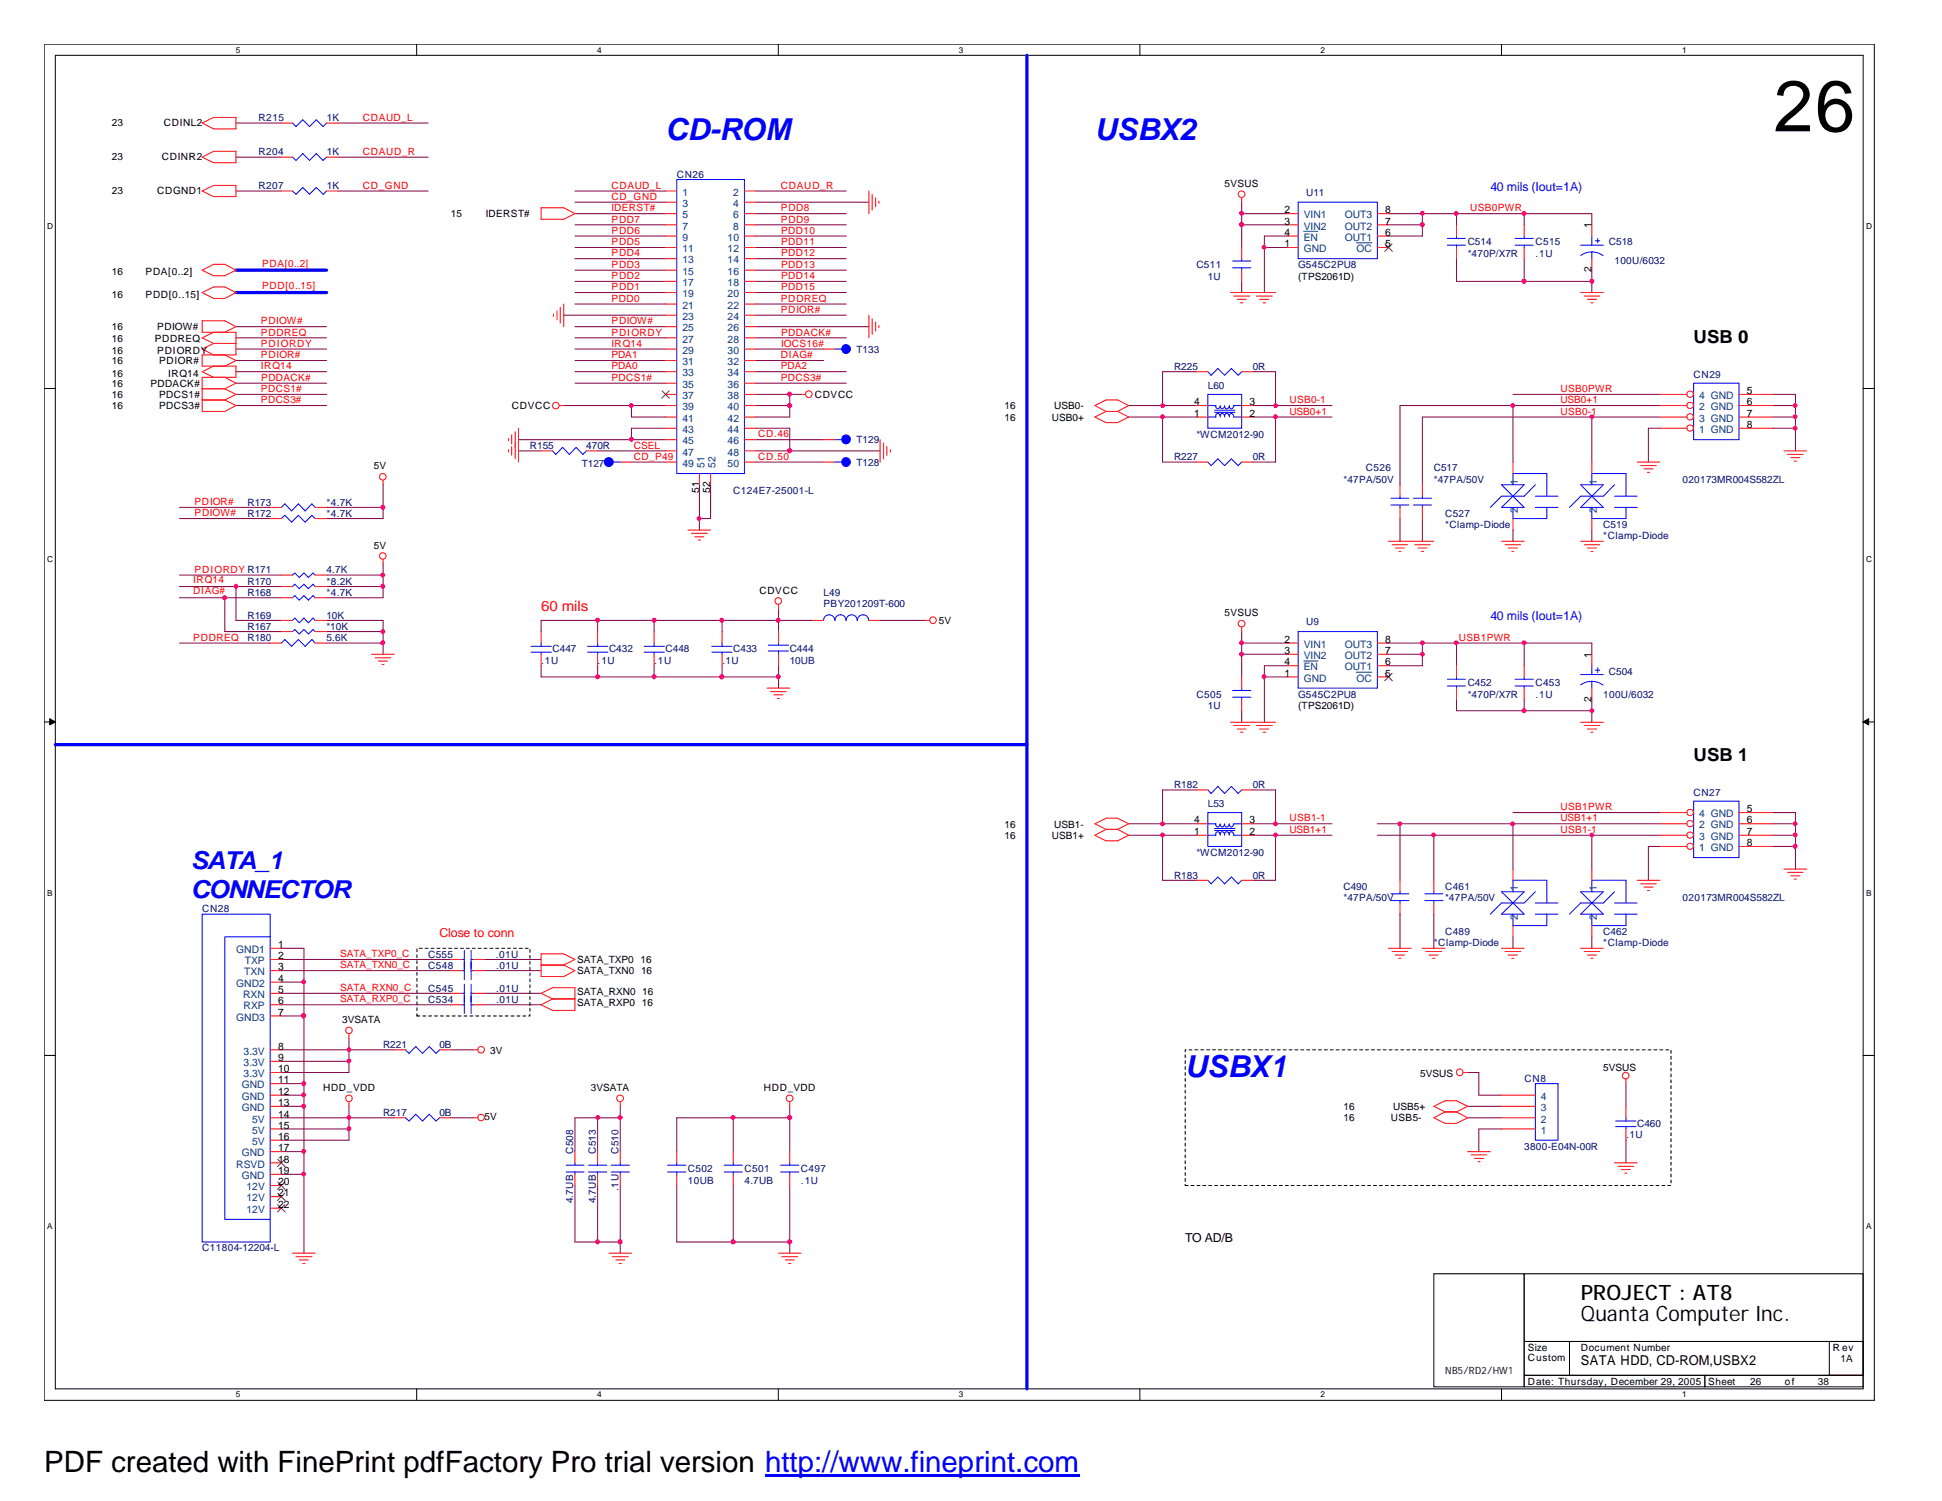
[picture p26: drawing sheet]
<svg xmlns="http://www.w3.org/2000/svg" width="279mm" height="216mm" viewBox="0 0 279 216" stroke-linecap="round" stroke-linejoin="round" font-family="sans-serif">
<defs><g id="words">
<text font-size="10.4" x="255.2" y="18.9">26</text>
<g font-size="4.4" fill="#00f">
<text x="95.8" y="20.1">CD-ROM</text>
<text x="157.5" y="20.1">USBX2</text>
<text x="170.5" y="155">USBX1</text>
</g>
<text font-size="4.2" x="6.3" y="211.7">PDF created with FinePrint pdfFactory Pro trial version http://www.fineprint.com</text>
<g font-size="3.6" fill="#00f">
<text x="27.5" y="125">SATA_1</text>
<text x="27.5" y="129.2">CONNECTOR</text>
</g>
<g font-size="3">
<text x="227.4" y="189.9">Quanta Computer Inc.</text>
<text x="227.4" y="187">PROJECT : AT8</text>
</g>
<g font-size="2.6">
<text x="243.7" y="49.4">USB 0</text>
<text x="243.7" y="109.5">USB 1</text>
</g>
<text font-size="2.1" fill="#f00" x="77.9" y="87.9">60 mils</text>
<text font-size="1.9" x="227.4" y="196.3">SATA HDD, CD-ROM,USBX2</text>
<g font-size="1.8" fill="#00f">
<text x="214.4" y="27.4">40 mils (Iout=1A)</text>
<text x="214.4" y="89.2">40 mils (Iout=1A)</text>
</g>
<text font-size="1.8" fill="#f00" x="63.2" y="134.7">Close to conn</text>
<text font-size="1.8" x="170.5" y="178.6">TO AD/B</text>
<g font-size="1.5" fill="#004080">
<text x="98.2" y="28.2">1</text>
<text x="98.2" y="29.8">3</text>
<text x="105.5" y="28.2">2</text>
<text x="105.5" y="29.8">4</text>
<text x="98.2" y="31.4">5</text>
<text x="98.2" y="33">7</text>
<text x="98.2" y="34.6">9</text>
<text x="104.7" y="34.6">10</text>
<text x="105.5" y="31.4">6</text>
<text x="105.5" y="33">8</text>
<text x="187.6" y="34.6">EN</text>
<text x="187.6" y="31.4">VIN1</text>
<text x="187.6" y="33">VIN2</text>
<text x="193.5" y="34.6">OUT1</text>
<text x="193.5" y="31.4">OUT3</text>
<text x="193.5" y="33">OUT2</text>
<text x="98.2" y="36.3">11</text>
<text x="98.2" y="37.9">13</text>
<text x="98.2" y="39.5">15</text>
<text x="98.2" y="41.1">17</text>
<text x="104.7" y="36.3">12</text>
<text x="104.7" y="37.9">14</text>
<text x="104.7" y="39.5">16</text>
<text x="104.7" y="41.1">18</text>
<text x="187.6" y="36.3">GND</text>
<text x="195.2" y="36.3">OC</text>
<text x="98.2" y="42.8">19</text>
<text x="98.2" y="44.4">21</text>
<text x="98.2" y="46">23</text>
<text x="98.2" y="47.7">25</text>
<text x="104.7" y="42.8">20</text>
<text x="104.7" y="44.4">22</text>
<text x="104.7" y="46">24</text>
<text x="104.7" y="47.7">26</text>
<text x="98.2" y="49.3">27</text>
<text x="98.2" y="50.9">29</text>
<text x="98.2" y="52.5">31</text>
<text x="104.7" y="49.3">28</text>
<text x="104.7" y="50.9">30</text>
<text x="104.7" y="52.5">32</text>
<text x="98.2" y="54.1">33</text>
<text x="98.2" y="55.8">35</text>
<text x="98.2" y="57.4">37</text>
<text x="98.2" y="59">39</text>
<text x="104.7" y="54.1">34</text>
<text x="104.7" y="55.8">36</text>
<text x="104.7" y="57.4">38</text>
<text x="104.7" y="59">40</text>
<text x="244.5" y="59">2 GND</text>
<text x="244.5" y="57.4">4 GND</text>
<text x="98.2" y="60.7">41</text>
<text x="98.2" y="62.3">43</text>
<text x="98.2" y="63.9">45</text>
<text x="98.2" y="65.5">47</text>
<text x="104.7" y="60.7">42</text>
<text x="104.7" y="62.3">44</text>
<text x="104.7" y="63.9">46</text>
<text x="104.7" y="65.5">48</text>
<text x="244.5" y="62.3">1 GND</text>
<text x="244.5" y="60.7">3 GND</text>
<text x="98.2" y="67.1">49</text>
<text x="101.3" y="67.3" transform="rotate(-90 101.3 67.3)">51</text>
<text x="103" y="67.3" transform="rotate(-90 103 67.3)">52</text>
<text x="104.7" y="67.1">50</text>
<text x="218.4" y="69.7" transform="rotate(-90 218.4 69.7)">1</text>
<text x="229.7" y="69.7" transform="rotate(-90 229.7 69.7)">1</text>
<text x="218.4" y="73.8" transform="rotate(-90 218.4 73.8)">2</text>
<text x="229.7" y="73.8" transform="rotate(-90 229.7 73.8)">2</text>
<text x="187.6" y="93.2">VIN1</text>
<text x="187.6" y="94.8">VIN2</text>
<text x="193.5" y="93.2">OUT3</text>
<text x="193.5" y="94.8">OUT2</text>
<text x="187.6" y="98">GND</text>
<text x="187.6" y="96.4">EN</text>
<text x="193.5" y="96.4">OUT1</text>
<text x="195.2" y="98">OC</text>
<text x="244.5" y="119.2">2 GND</text>
<text x="244.5" y="117.6">4 GND</text>
<text x="244.5" y="122.4">1 GND</text>
<text x="244.5" y="120.8">3 GND</text>
<text x="218.4" y="128.2" transform="rotate(-90 218.4 128.2)">1</text>
<text x="229.7" y="128.2" transform="rotate(-90 229.7 128.2)">1</text>
<text x="34" y="137.1">GND1</text>
<text x="218.4" y="132.3" transform="rotate(-90 218.4 132.3)">2</text>
<text x="229.7" y="132.3" transform="rotate(-90 229.7 132.3)">2</text>
<text x="34" y="141.9">GND2</text>
<text x="35" y="143.6">RXN</text>
<text x="35.1" y="140.3">TXN</text>
<text x="35.2" y="138.7">TXP</text>
<text x="34" y="146.8">GND3</text>
<text x="35.1" y="145.2">RXP</text>
<text x="35.1" y="154.9">3.3V</text>
<text x="35.1" y="151.7">3.3V</text>
<text x="35.1" y="153.3">3.3V</text>
<text x="34.8" y="158.2">GND</text>
<text x="34.8" y="159.8">GND</text>
<text x="34.8" y="156.5">GND</text>
<text x="36.3" y="161.5">5V</text>
<text x="221.7" y="161.5">2</text>
<text x="221.7" y="159.8">3</text>
<text x="221.7" y="158.2">4</text>
<text x="34" y="167.9">RSVD</text>
<text x="34.8" y="166.3">GND</text>
<text x="36.3" y="164.7">5V</text>
<text x="36.3" y="163.1">5V</text>
<text x="221.7" y="163.1">1</text>
<text x="34.8" y="169.6">GND</text>
<text x="35.5" y="171.2">12V</text>
<text x="35.5" y="172.8">12V</text>
<text x="35.5" y="174.5">12V</text>
</g>
<g font-size="1.5">
<text x="184.8" y="35.6">1</text>
<text x="184.8" y="33.9">4</text>
<text x="184.8" y="30.7">2</text>
<text x="184.8" y="32.3">3</text>
<text x="199.3" y="35.6">5</text>
<text x="199.3" y="33.9">6</text>
<text x="199.3" y="30.7">8</text>
<text x="199.3" y="32.3">7</text>
<text x="229" y="32.8" transform="rotate(-90 229 32.8)">1</text>
<text x="229" y="39.2" transform="rotate(-90 229 39.2)">2</text>
<text x="171.8" y="59.9">1</text>
<text x="171.8" y="58.3">4</text>
<text x="179.8" y="58.3">3</text>
<text x="179.8" y="59.9">2</text>
<text x="251.3" y="56.7">5</text>
<text x="251.3" y="59.9">7</text>
<text x="251.3" y="58.3">6</text>
<text x="251.3" y="61.6">8</text>
<text x="100.6" y="70.9" transform="rotate(-90 100.6 70.9)">51</text>
<text x="102.2" y="70.9" transform="rotate(-90 102.2 70.9)">52</text>
<text x="184.8" y="95.7">4</text>
<text x="184.8" y="92.5">2</text>
<text x="184.8" y="94.1">3</text>
<text x="199.3" y="95.7">6</text>
<text x="199.3" y="92.5">8</text>
<text x="199.3" y="94.1">7</text>
<text x="229" y="94.6" transform="rotate(-90 229 94.6)">1</text>
<text x="184.8" y="97.3">1</text>
<text x="199.3" y="97.3">5</text>
<text x="229" y="100.9" transform="rotate(-90 229 100.9)">2</text>
<text x="171.8" y="118.4">4</text>
<text x="179.8" y="118.4">3</text>
<text x="251.3" y="116.8">5</text>
<text x="251.3" y="118.4">6</text>
<text x="171.8" y="120.1">1</text>
<text x="179.8" y="120.1">2</text>
<text x="251.3" y="121.7">8</text>
<text x="251.3" y="120.1">7</text>
<text x="40" y="138">2</text>
<text x="40" y="136.4">1</text>
<text x="40" y="141.2">4</text>
<text x="40" y="142.8">5</text>
<text x="40" y="139.6">3</text>
<text x="40" y="144.5">6</text>
<text x="40" y="146.1">7</text>
<text x="40" y="154.2">10</text>
<text x="40" y="151">8</text>
<text x="40" y="155.8">11</text>
<text x="40" y="152.6">9</text>
<text x="40" y="160.7">14</text>
<text x="40" y="157.5">12</text>
<text x="40" y="159.1">13</text>
<text x="40" y="164">16</text>
<text x="40" y="162.3">15</text>
<text x="40" y="167.2">18</text>
<text x="40" y="165.6">17</text>
<text x="40" y="173.7">22</text>
<text x="40" y="170.5">20</text>
<text x="40" y="172.1">21</text>
<text x="40" y="168.9">19</text>
</g>
<g font-size="1.4" fill="#000080">
<text x="37.2" y="17.4">R215</text>
<text x="47" y="17.4">1K</text>
<text x="37.2" y="22.3">R204</text>
<text x="47" y="22.3">1K</text>
<text x="37.2" y="27.2">R207</text>
<text x="47" y="27.2">1K</text>
<text x="97.4" y="25.6">CN26</text>
<text x="187.9" y="28.2">U11</text>
<text x="211.2" y="35.3">C514</text>
<text x="220.9" y="35.3">C515</text>
<text x="231.5" y="35.3">C518</text>
<text x="172.1" y="38.6">C511</text>
<text x="173.8" y="40.2">1U</text>
<text x="186.8" y="38.6">G545C2PU8</text>
<text x="211.2" y="37">*470P/X7R</text>
<text x="220.9" y="37">.1U</text>
<text x="232.3" y="37.9">100U/6032</text>
<text x="123.2" y="50.8">T133</text>
<text x="168.9" y="53.2">R225</text>
<text x="180.2" y="53.2">0R</text>
<text x="173.8" y="56">L60</text>
<text x="243.7" y="54.4">CN29</text>
<text x="76.2" y="64.6">R155</text>
<text x="84.3" y="64.6">470R</text>
<text x="123.2" y="63.8">T129</text>
<text x="172.1" y="62.9">*WCM2012-90</text>
<text x="83.7" y="67.2">T127</text>
<text x="105.5" y="71.1">C124E7-25001-L</text>
<text x="123.2" y="67">T128</text>
<text x="168.9" y="66.2">R227</text>
<text x="180.2" y="66.2">0R</text>
<text x="193.3" y="69.5">*47PA/50V</text>
<text x="196.5" y="67.8">C526</text>
<text x="206.3" y="67.8">C517</text>
<text x="206.3" y="69.5">*47PA/50V</text>
<text x="242.1" y="69.5">020173MR004S582ZL</text>
<text x="35.6" y="72.7">R173</text>
<text x="35.6" y="74.3">R172</text>
<text x="47" y="72.7">*4.7K</text>
<text x="47" y="74.3">*4.7K</text>
<text x="207.9" y="74.3">C527</text>
<text x="207.9" y="75.9">*Clamp-Diode</text>
<text x="230.7" y="75.9">C519</text>
<text x="230.7" y="77.6">*Clamp-Diode</text>
<text x="47" y="82.5">4.7K</text>
<text x="35.6" y="85.7">R168</text>
<text x="35.6" y="84.1">R170</text>
<text x="35.6" y="89">R169</text>
<text x="47" y="85.7">*4.7K</text>
<text x="47" y="84.1">*8.2K</text>
<text x="47" y="89">10K</text>
<text x="118.5" y="85.7">L49</text>
<text x="118.5" y="87.3">PBY201209T-600</text>
<text x="187.9" y="90">U9</text>
<text x="35.6" y="92.2">R180</text>
<text x="35.6" y="90.6">R167</text>
<text x="47" y="92.2">5.6K</text>
<text x="47" y="90.6">*10K</text>
<text x="77.9" y="95.5">.1U</text>
<text x="79.5" y="93.9">C447</text>
<text x="86" y="95.5">.1U</text>
<text x="87.6" y="93.9">C432</text>
<text x="94.1" y="95.5">.1U</text>
<text x="95.8" y="93.9">C448</text>
<text x="103.9" y="95.5">.1U</text>
<text x="105.5" y="93.9">C433</text>
<text x="113.6" y="93.9">C444</text>
<text x="113.6" y="95.5">10UB</text>
<text x="172.1" y="100.3">C505</text>
<text x="173.8" y="102">1U</text>
<text x="186.8" y="100.3">G545C2PU8</text>
<text x="211.2" y="98.7">C452</text>
<text x="211.2" y="100.3">*470P/X7R</text>
<text x="220.9" y="98.7">C453</text>
<text x="220.9" y="100.3">.1U</text>
<text x="230.7" y="100.3">100U/6032</text>
<text x="231.5" y="97.1">C504</text>
<text x="168.9" y="113.4">R182</text>
<text x="180.2" y="113.4">0R</text>
<text x="173.8" y="116.1">L53</text>
<text x="243.7" y="114.5">CN27</text>
<text x="172.1" y="123.1">*WCM2012-90</text>
<text x="29.1" y="131.2">CN28</text>
<text x="168.9" y="126.4">R183</text>
<text x="180.2" y="126.4">0R</text>
<text x="193.3" y="128">C490</text>
<text x="193.3" y="129.6">*47PA/50V</text>
<text x="207.9" y="128">C461</text>
<text x="207.9" y="129.6">*47PA/50V</text>
<text x="242.1" y="129.6">020173MR004S582ZL</text>
<text x="61.6" y="137.8">C555</text>
<text x="71.4" y="137.8">.01U</text>
<text x="206.3" y="136.1">*Clamp-Diode</text>
<text x="207.9" y="134.5">C489</text>
<text x="230.7" y="134.5">C462</text>
<text x="230.7" y="136.1">*Clamp-Diode</text>
<text x="61.6" y="139.4">C548</text>
<text x="61.6" y="142.6">C545</text>
<text x="71.4" y="139.4">.01U</text>
<text x="71.4" y="142.6">.01U</text>
<text x="61.6" y="144.2">C534</text>
<text x="71.4" y="144.2">.01U</text>
<text x="55.1" y="150.7">R221</text>
<text x="63.2" y="150.7">0B</text>
<text x="219.3" y="155.6">CN8</text>
<text x="55.1" y="160.5">R217</text>
<text x="63.2" y="160.5">0B</text>
<text x="82.5" y="165.9" transform="rotate(-90 82.5 165.9)">C508</text>
<text x="85.7" y="165.9" transform="rotate(-90 85.7 165.9)">C513</text>
<text x="89" y="165.9" transform="rotate(-90 89 165.9)">C510</text>
<text x="219.3" y="165.4">3800-E04N-00R</text>
<text x="234" y="163.7">.1U</text>
<text x="235.5" y="162.1">C460</text>
<text x="82.5" y="173.1" transform="rotate(-90 82.5 173.1)">4.7UB</text>
<text x="85.7" y="173.1" transform="rotate(-90 85.7 173.1)">4.7UB</text>
<text x="89" y="171.3" transform="rotate(-90 89 171.3)">.1U</text>
<text x="99" y="168.6">C502</text>
<text x="99" y="170.3">10UB</text>
<text x="107.1" y="168.6">C501</text>
<text x="107.1" y="170.3">4.7UB</text>
<text x="115.2" y="168.6">C497</text>
<text x="115.2" y="170.3">.1U</text>
<text x="29.1" y="180">C11804-12204-L</text>
</g>
<g font-size="1.4" fill="#f00">
<text x="52.2" y="17.4">CDAUD_L</text>
<text x="52.2" y="22.3">CDAUD_R</text>
<text x="52.2" y="27.1">CD_GND</text>
<text x="88" y="28.7">CD_GND</text>
<text x="88" y="27.1">CDAUD_L</text>
<text x="112.4" y="27.1">CDAUD_R</text>
<text x="88" y="35.3">PDD5</text>
<text x="88" y="33.6">PDD6</text>
<text x="88" y="32">PDD7</text>
<text x="88" y="30.4">IDERST#</text>
<text x="112.4" y="30.4">PDD8</text>
<text x="112.4" y="32">PDD9</text>
<text x="112.4" y="33.6">PDD10</text>
<text x="112.4" y="35.3">PDD11</text>
<text x="211.5" y="30.4">USB0PWR</text>
<text x="37.7" y="41.6">PDD[0..15]</text>
<text x="37.7" y="38.4">PDA[0..2]</text>
<text x="88" y="40.1">PDD2</text>
<text x="88" y="41.7">PDD1</text>
<text x="88" y="38.5">PDD3</text>
<text x="88" y="36.9">PDD4</text>
<text x="112.4" y="40.1">PDD14</text>
<text x="112.4" y="38.5">PDD13</text>
<text x="112.4" y="36.9">PDD12</text>
<text x="112.4" y="41.7">PDD15</text>
<text x="37.5" y="46.7">PDIOW#</text>
<text x="88" y="46.7">PDIOW#</text>
<text x="88" y="43.4">PDD0</text>
<text x="112.4" y="43.4">PDDREQ</text>
<text x="112.4" y="45">PDIOR#</text>
<text x="37.5" y="51.5">PDIOR#</text>
<text x="37.5" y="53.1">IRQ14</text>
<text x="37.5" y="49.9">PDIORDY</text>
<text x="37.5" y="48.3">PDDREQ</text>
<text x="88" y="51.5">PDA1</text>
<text x="88" y="48.3">PDIORDY</text>
<text x="88" y="49.9">IRQ14</text>
<text x="88" y="53.1">PDA0</text>
<text x="112.4" y="51.5">DIAG#</text>
<text x="112.4" y="53.1">PDA2</text>
<text x="112.4" y="48.3">PDDACK#</text>
<text x="112.4" y="49.9">IOCS16#</text>
<text x="37.5" y="58">PDCS3#</text>
<text x="37.5" y="56.4">PDCS1#</text>
<text x="37.6" y="54.8">PDDACK#</text>
<text x="88" y="54.8">PDCS1#</text>
<text x="112.4" y="54.8">PDCS3#</text>
<text x="185.5" y="59.6">USB0+1</text>
<text x="185.5" y="58">USB0-1</text>
<text x="224.5" y="56.4">USB0PWR</text>
<text x="224.5" y="59.6">USB0-1</text>
<text x="224.5" y="58">USB0+1</text>
<text x="91.2" y="64.5">CSEL</text>
<text x="109.1" y="62.9">CD.46</text>
<text x="91.2" y="66.1">CD_P49</text>
<text x="109.1" y="66.1">CD.50</text>
<text x="28" y="72.6">PDIOR#</text>
<text x="28" y="74.3">PDIOW#</text>
<text x="27.8" y="83.9">IRQ14</text>
<text x="28" y="82.4">PDIORDY R171</text>
<text x="27.8" y="85.5">DIAG#</text>
<text x="27.8" y="92.2">PDDREQ</text>
<text x="209.9" y="92.2">USB1PWR</text>
<text x="185.5" y="118.2">USB1-1</text>
<text x="185.5" y="119.8">USB1+1</text>
<text x="224.5" y="118.2">USB1+1</text>
<text x="224.5" y="116.5">USB1PWR</text>
<text x="224.5" y="119.8">USB1-1</text>
<text x="48.9" y="137.7">SATA_TXP0_C</text>
<text x="48.9" y="142.5">SATA_RXN0_C</text>
<text x="48.9" y="139.3">SATA_TXN0_C</text>
<text x="48.9" y="144.2">SATA_RXP0_C</text>
</g>
<g font-size="1.4">
<text x="16.1" y="18.1">23</text>
<text x="16.1" y="23">23</text>
<text x="23.3" y="23">CDINR2</text>
<text x="23.6" y="18.1">CDINL2</text>
<text x="16.1" y="27.9">23</text>
<text x="22.6" y="27.9">CDGND1</text>
<text x="176.2" y="26.9">5VSUS</text>
<text x="64.9" y="31.2">15</text>
<text x="69.9" y="31.2">IDERST#</text>
<text x="16.1" y="39.5">16</text>
<text x="21" y="39.5">PDA[0..2]</text>
<text x="186.8" y="40.2">(TPS2061D)</text>
<text x="16.1" y="42.8">16</text>
<text x="16.1" y="47.5">16</text>
<text x="21" y="42.8">PDD[0..15]</text>
<text x="22.6" y="47.5">PDIOW#</text>
<text x="16.1" y="52.4">16</text>
<text x="16.1" y="49.1">16</text>
<text x="16.1" y="50.9">16</text>
<text x="22.3" y="49.1">PDDREQ</text>
<text x="22.6" y="50.9">PDIORDY</text>
<text x="22.9" y="52.4">PDIOR#</text>
<text x="16.1" y="55.6">16</text>
<text x="16.1" y="54.2">16</text>
<text x="16.1" y="58.9">16</text>
<text x="16.1" y="57.3">16</text>
<text x="21.6" y="55.6">PDDACK#</text>
<text x="22.9" y="58.9">PDCS3#</text>
<text x="22.9" y="57.3">PDCS1#</text>
<text x="24.2" y="54.2">IRQ14</text>
<text x="73.7" y="58.9">CDVCC</text>
<text x="117.2" y="57.3">CDVCC</text>
<text x="144.5" y="58.9">16</text>
<text x="151.7" y="58.9">USB0-</text>
<text x="144.5" y="60.5">16</text>
<text x="151.3" y="60.5">USB0+</text>
<text x="53.8" y="67.5">5V</text>
<text x="53.8" y="78.9">5V</text>
<text x="109.3" y="85.4">CDVCC</text>
<text x="135.1" y="89.8">5V</text>
<text x="176.2" y="88.6">5VSUS</text>
<text x="186.8" y="102">(TPS2061D)</text>
<text x="144.5" y="119">16</text>
<text x="151.7" y="119">USB1-</text>
<text x="144.5" y="120.6">16</text>
<text x="151.3" y="120.6">USB1+</text>
<text x="83.1" y="138.6">SATA_TXP0</text>
<text x="83.1" y="140.2">SATA_TXN0</text>
<text x="83.1" y="143.1">SATA_RXN0</text>
<text x="92.2" y="138.6">16</text>
<text x="92.2" y="140.2">16</text>
<text x="92.4" y="143.1">16</text>
<text x="49.2" y="147.2">3VSATA</text>
<text x="83.1" y="144.7">SATA_RXP0</text>
<text x="92.4" y="144.7">16</text>
<text x="70.5" y="151.6">3V</text>
<text x="204.3" y="155">5VSUS</text>
<text x="230.7" y="154">5VSUS</text>
<text x="46.5" y="156.9">HDD_VDD</text>
<text x="69.7" y="161.2">5V</text>
<text x="85" y="156.9">3VSATA</text>
<text x="109.9" y="156.9">HDD_VDD</text>
<text x="193.3" y="161.3">16</text>
<text x="193.3" y="159.7">16</text>
<text x="200.1" y="161.3">USB5-</text>
<text x="200.4" y="159.7">USB5+</text>
<text x="207.9" y="197.6">NB5/RD2/HW1</text>
<text x="219.8" y="194.3">Size</text>
<text x="219.8" y="195.7">Custom</text>
<text x="227.4" y="194.3">Document Number</text>
<text x="263.7" y="194.3">R ev</text>
<text x="264.8" y="195.9">1A</text>
<text x="219.8" y="199.2">Date: Thursday, December 29, 2005 Sheet</text>
<text x="251.8" y="199.2">26</text>
<text x="256.8" y="199.2">of</text>
<text x="261.5" y="199.2">38</text>
</g>
<g font-size="1.2">
<text x="34" y="7.6">5</text>
<text x="85.9" y="7.6">4</text>
<text x="138" y="7.6">3</text>
<text x="190" y="7.6">2</text>
<text x="242" y="7.6">1</text>
<text x="6.8" y="33">D</text>
<text x="268.5" y="33">D</text>
<text x="6.8" y="80.9">C</text>
<text x="268.5" y="80.9">C</text>
<text x="6.8" y="128.9">B</text>
<text x="268.5" y="128.9">B</text>
<text x="6.8" y="176.8">A</text>
<text x="268.5" y="176.8">A</text>
<text x="34" y="201">5</text>
<text x="85.9" y="201">4</text>
<text x="138" y="201">3</text>
<text x="190" y="201">2</text>
<text x="242" y="201">1</text>
</g>
</g></defs>
<g fill="none" stroke="#000" stroke-width=".14">
<path d="M6.3 6.3h263.4v195.1h-263.4zM8 8h260.1v191.8h-260.1zM59.9 6.3v1.7M112 6.3v1.7M164 6.3v1.7M216 6.3v1.7M6.3 55.9h1.7M268.1 55.9h1.6M6.3 103.8h1.7M268.1 103.8h1.6M6.3 151.8h1.7M268.1 151.8h1.6"/>
<path d="M59.9 199.8v1.6M112 199.8v1.6M164 199.8v1.6M206.3 183.2h13v16.3h-13zM216 199.8v1.6M219.3 183.2h48.8v9.8h-48.8zM219.3 193h6.5v4.8h-6.5zM219.3 197.8h26v1.7h-26zM225.8 193h42.3v4.8h-42.3zM245.3 197.8h22.8v1.7h-22.8zM263.2 193h4.9v4.8h-4.9z"/>
</g>
<g fill="#000" stroke="#000" stroke-width=".14">
<path d="M7.2 103.4l.8 .4-.8 .5z" fill-rule="evenodd"/>
<path d="M268.1 103.8l.8-.4v.9z" fill-rule="evenodd"/>
</g>
<g fill="none" stroke="#800040" stroke-width=".14">
<path d="M34 17.7h6.5M48.6 17.7h13M34 22.6h6.5M34 27.5h6.5M48.6 22.6h13M48.6 27.5h13M82.7 27.5h13.1M82.7 38.9h13.1M82.7 35.6h13.1M82.7 34h13.1M82.7 32.3h13.1M82.7 29.1h13.1"/>
<path d="M82.7 37.2h13.1M82.7 30.7h13.1M108.8 27.5h13M108.8 38.9h13M108.8 35.6h13M108.8 34h13M108.8 32.3h13M108.8 29.1h16.2M108.8 37.2h13M108.8 30.7h13M178.6 32.3h6.6M178.6 30.7h6.6"/>
<path d="M178.6 29.1v6.5M181.9 35.6h3.3M185.2 34h-3.3v8.1M199.8 32.3h4.8M199.8 30.7h29.2v1.6M204.6 30.7v3.3h-4.8M209.5 37.2v3.3h19.5M209.5 30.7v1.6M219.3 30.7v1.6M219.3 37.2v3.3M229 38.9v3.2M34 58.3h13"/>
<path d="M34 55.1h13M34 51.9h13M34 53.5h13M34 50.2h13M34 47h13M34 48.6h13M34 56.7h13M81.1 58.3h14.7M81.1 45.3h14.7M82.7 55.1h13.1M82.7 51.9h13.1M82.7 53.5h13.1"/>
<path d="M82.7 50.2h13.1M82.7 47h13.1M82.7 48.6h13.1M82.7 43.7h13.1M82.7 40.5h13.1M82.7 42.1h13.1M90.8 58.3v1.7h5M108.8 58.3h4.8M108.8 55.1h13M108.8 51.9h9.7M108.8 53.5h13M108.8 50.2h9.7"/>
<path d="M108.8 47h16.2M108.8 48.6h13M108.8 56.7h6.4M108.8 43.7h13M108.8 40.5h13M108.8 45.3h13M108.8 42.1h13M113.6 56.7v3.3h-4.8M162.4 58.3h9.7M162.4 60h9.7M167.3 60v6.5h4.8M172.1 53.5h-4.8v4.8"/>
<path d="M178.6 40.5v1.6M180.3 58.3h11.3M180.3 53.5h3.2v4.8M180.3 60h11.3M183.5 60v6.5h-3.2M217.7 56.7h21.1M217.7 58.3v8.2M229 60v6.5M238.8 58.3h-37.4v11.4M238.8 60h-34.2v9.7M255.1 58.3h3.2M255.1 56.7h3.2v8.2"/>
<path d="M255.1 60h3.2M25.8 73h13.1M25.8 74.6h13.1M47 73h8.1M55.1 69.7v4.9h-8.1M74.6 63.2h21.2M74.6 64.9h3.3M86 64.9h9.8M90.8 66.5h5M95.8 61.6h-5v1.6M100.6 69.7v6.5M102.2 69.7v4.9h-1.6"/>
<path d="M108.8 61.6h4.8v3.3M108.8 63.2h9.7M108.8 66.5h9.7M108.8 64.9h17.8M201.4 74.6v3.3M204.6 74.6v3.3M217.7 76.2v1.7M229 76.2v1.7M238.8 61.6h-1.6v4.9M255.1 61.6h3.2M25.8 92.5h13.1M25.8 84.4h14.7"/>
<path d="M25.8 82.7h14.7M25.8 86h14.7M32.3 86v4.8h8.2M34 84.4v4.8h6.5M47 89.2h8.1v4.9M47 92.5h8.1M47 90.8h8.1M47 84.4h8.1M47 82.7h8.1M55.1 81.1v4.9h-8.1M77.9 95.8v1.6h34.1M86 89.2v1.6"/>
<path d="M86 95.8v1.6M94.1 89.2v1.6M94.1 95.8v1.6M103.9 89.2v1.6M103.9 95.8v1.6M112 87.6v3.2M112 95.8v3.2M116.9 89.2h-39v1.6M126.6 89.2h6.5M178.6 92.5h6.6M178.6 90.8v6.6M178.6 94.1h6.6"/>
<path d="M181.9 97.4h3.3M185.2 95.8h-3.3v8.1M199.8 92.5h29.2v1.6M199.8 94.1h4.8M204.6 92.5v3.3h-4.8M209.5 92.5v3.3M219.3 92.5v3.3M162.4 118.5h9.7M172.1 113.6h-4.8v4.9M178.6 102.2v1.7M180.3 113.6h3.2v4.9M180.3 118.5h11.3"/>
<path d="M198.2 118.5h40.6M201.4 118.5v8.1M209.5 100.6v1.6h19.5M217.7 116.9h21.1M217.7 118.5v6.5M219.3 100.6v1.6M229 100.6v3.3M255.1 116.9h3.2v8.1M255.1 118.5h3.2M40.5 138h24.4M40.5 139.6h24.4M40.5 136.4h3.2v43.9"/>
<path d="M69.7 138h8.2M69.7 139.6h8.2M162.4 120.1h9.7M167.3 120.1v6.5h4.8M180.3 120.1h11.3M183.5 120.1v6.5h-3.2M198.2 120.1h40.6M201.4 131.5v4.9M206.3 120.1v6.5M206.3 131.5v4.9M217.7 134.7v1.7M229 120.1v4.9"/>
<path d="M229 134.7v1.7M238.8 121.8h-1.6v4.8M255.1 121.8h3.2M255.1 120.1h3.2M40.5 151h16.2M40.5 142.9h24.4M40.5 144.5h24.4M40.5 152.7h9.7M40.5 155.9h3.2M40.5 141.3h3.2M40.5 157.5h3.2M40.5 146.1h3.2"/>
<path d="M40.5 159.1h3.2M50.2 149.4v4.9h-9.7M50.2 159.1v4.9h-9.7M64.9 151h3.2M69.7 142.9h8.2M69.7 144.5h8.2M89.2 159.1v6.6M113.6 159.1v6.6M211.2 154.3h1.6v3.2h3.2M211.2 159.1h4.8M233.9 155.9v3.2M40.5 160.8h16.2"/>
<path d="M40.5 162.4h9.7M40.5 168.9h3.2M40.5 165.7h3.2M64.9 160.8h3.2M82.7 170.5v8.1h6.5M86 160.8v4.9M86 170.5v8.1M89.2 160.8h-6.5v4.9M89.2 170.5v9.8M97.4 170.5v8.1h16.2M105.5 160.8v4.9M105.5 170.5v8.1"/>
<path d="M113.6 160.8h-16.2v4.9M113.6 170.5v9.8M211.2 160.8h4.8M216 162.4h-3.2v3.3M233.9 164v3.3"/>
</g>
<path d="M147.7 8v191.8M34 38.9h13M34 42.1h13M8 107.1h139.7" fill="none" stroke="#00f" stroke-width=".47"/>
<g fill="none" stroke="#f00" stroke-width=".14">
<path d="M29.1 17.7l1.6-.8h3.3v1.6h-3.3zM40.5 17.7h1.6M47 17.7h1.6M29.1 22.6l1.6-.8h3.3v1.6h-3.3zM29.1 27.5l1.6-.8h3.3v1.6h-3.3zM29.1 38.9l1.6-.9h1.6l1.7 .9-1.7 .8h-1.6zM40.5 22.6h1.6M40.5 27.5h1.6M47 22.6h1.6M47 27.5h1.6M77.9 29.9h3.2l1.6 .8-1.6 .8h-3.2zM95.8 27.5h1.6"/>
<path d="M95.8 29.1h1.6M95.8 30.7h1.6M95.8 32.3h1.6M95.8 34h1.6M95.8 35.6h1.6M95.8 37.2h1.6M95.8 38.9h1.6M107.1 27.5h1.7M107.1 29.1h1.7M107.1 30.7h1.7M107.1 32.3h1.7M107.1 34h1.7"/>
<path d="M107.1 35.6h1.7M107.1 37.2h1.7M107.1 38.9h1.7M125 27.5v3.2M125.5 27.9v2.3M126 28.4v1.4M126.4 28.9v.4M178.6 28.4v.7M185.2 30.7h1.6M185.2 32.3h1.6M185.2 34h1.6M185.2 35.6h1.6"/>
<path d="M198.2 30.7h1.6M198.2 32.3h1.6M198.2 34h1.6M198.2 35.6h1.6M209.5 32.3v1.7M209.5 35.6v1.6M219.3 32.3v1.7M219.3 35.6v1.6M29.1 42.1l1.6-.8h1.6l1.7 .8-1.7 .8h-1.6zM29.1 55.9h3.2M29.1 57.5h3.2M30.7 47.8l-1.6 .8 1.6 .8"/>
<path d="M30.7 49.4h3.3M30.7 52.7l-1.6 .8 1.6 .8M30.7 49.4l-1.6 .8 1.6 .9M32.3 47.8l1.7-.8-1.7-.9h-3.2v1.7h4.9v3.3h-4.9v1.6h4.9v1.6h-4.9v4.9h3.2l1.7-.9-1.7-.8M32.3 54.3l1.7 .8-1.7 .8M32.3 51.1l1.7 .8-1.7 .8M32.3 55.9l1.7 .8-1.7 .8M79.6 45.2v.3M80.1 44.7v1.3M80.5 58.3h.6M80.6 44.2v2.3M81.1 43.7v3.3"/>
<path d="M95.8 58.3h1.6M95.8 56.7h1.6M95.8 42.1h1.6M95.8 40.5h1.6M95.8 43.7h1.6M95.8 45.3h1.6M95.8 47h1.6M95.8 48.6h1.6M95.8 50.2h1.6M95.8 51.9h1.6M95.8 53.5h1.6M95.8 55.1h1.6"/>
<path d="M95.8 60h1.6M107.1 58.3h1.7M107.1 56.7h1.7M107.1 42.1h1.7M107.1 40.5h1.7M107.1 43.7h1.7M107.1 45.3h1.7M107.1 47h1.7M107.1 48.6h1.7M107.1 50.2h1.7M107.1 51.9h1.7M107.1 53.5h1.7"/>
<path d="M107.1 55.1h1.7M107.1 60h1.7M115.2 56.7h.7M125 45.3v3.3M125.5 45.8v2.3M126 46.3v1.3M126.4 46.8v.3M159.1 59.2l-1.6-.9 1.6-.8h1.7l1.6 .8-1.6 .9M159.1 59.2h1.7M159.1 59.2l-1.6 .8 1.6 .8h1.7l1.6-.8-1.6-.8M172.1 58.3h1.7M172.1 53.5h1.7"/>
<path d="M172.1 60h1.7M177 42.1h6.5M177.5 42.6h2.3M178 43.1h1.3M178.5 43.6h.3M178.6 58.3h1.7M178.6 53.5h1.7M178.6 60h1.7M180.8 42.6h2.2M181.2 43.1h1.3M181.7 43.6h.4M227.4 42.1h3.3"/>
<path d="M227.9 42.6h2.3M228.4 43.1h1.3M228.9 43.6h.3M38.9 73h1.6M38.9 74.6h1.6M45.3 73h1.7M45.3 74.6h1.7M55.1 69.1v.6M73.2 63.1v.3M73.2 64.7v.3M73.6 62.6v1.3M73.6 64.2v1.3"/>
<path d="M74.1 62.1v3.9M74.6 61.6v4.9M95.8 64.9h1.6M95.8 66.5h1.6M95.8 61.6h1.6M95.8 63.2h1.6M99 76.2h3.2M99.5 76.7h2.3M99.9 77.2h1.4M100.5 77.7h.3M100.6 68.1v1.6M102.2 68.1v1.6"/>
<path d="M107.1 64.9h1.7M107.1 66.5h1.7M107.1 61.6h1.7M107.1 63.2h1.7M126.6 63.2v3.3M127.1 63.7v2.3M127.6 64.2v1.3M128.1 64.7v.3M172.1 66.5h1.7M178.6 66.5h1.7M199.8 77.9h6.5M200.3 78.4h2.2"/>
<path d="M200.7 78.8h1.4M201.3 79.3h.2M203.5 78.4h2.3M204 78.8h1.3M204.5 79.3h.3M204.6 69.7v1.7M204.6 73v1.6M216 77.9h3.3M216.5 78.4h2.3M217 78.8h1.3M217.5 79.3h.3M227.4 77.9h3.3"/>
<path d="M227.9 78.4h2.3M228.4 78.8h1.3M228.9 79.3h.3M229 66.5v1.6M229 74.6v1.6M235.5 66.5h3.3M236.1 67h2.2M236.5 67.4h1.3M237 67.9h.3M256.7 64.9h3.2M257.2 65.4h2.2M257.6 65.8h1.4"/>
<path d="M258.1 66.3h.3M38.9 92.5h1.6M40.5 90.8h1.6M40.5 82.7h1.6M40.5 86h1.6M45.3 92.5h1.7M45.3 90.8h1.7M45.3 82.7h1.7M45.3 86h1.7M53.5 94.1h3.2M54 94.6h2.2M54.4 95.1h1.4"/>
<path d="M54.9 95.6h.3M55.1 80.5v.6M77.9 90.8v1.7M77.9 94.1v1.7M94.1 90.8v1.7M94.1 94.1v1.7M103.9 90.8v1.7M103.9 94.1v1.7M110.4 99h3.2M110.9 99.5h2.2M111.3 99.9h1.3M112 87v.6"/>
<path d="M112 90.8v1.7M112 94.1v1.7M116.9 89.2h1.6M125 89.2h1.6M133.1 89.2h.7M178.6 90.2v.6M178.6 97.4v1.6M185.2 94.1h1.6M185.2 92.5h1.6M185.2 97.4h1.6M185.2 95.8h1.6M198.2 94.1h1.6"/>
<path d="M198.2 92.5h1.6M198.2 97.4h1.6M198.2 95.8h1.6M209.5 95.8v1.6M209.5 99v1.6M219.3 95.8v1.6M219.3 99v1.6M111.8 100.5h.3M159.1 119.3l-1.6 .8 1.6 .8h1.7l1.6-.8-1.6-.8M159.1 119.3h1.7M159.1 119.3l-1.6-.8 1.6-.8h1.7l1.6 .8-1.6 .8M172.1 118.5h1.7"/>
<path d="M177 103.9h6.5M177.5 104.4h2.3M178 104.9h1.3M178.5 105.3h.3M178.6 100.6v1.6M178.6 118.5h1.7M180.8 104.4h2.2M181.2 104.9h1.3M181.7 105.3h.4M227.4 103.9h3.3M227.9 104.4h2.3M228.4 104.9h1.3"/>
<path d="M228.9 105.3h.3M64.9 138h1.6M64.9 139.6h1.6M68.1 138h1.6M68.1 139.6h1.6M77.9 137.2h3.2l1.6 .8-1.6 .8 1.6 .8-1.6 .9h-3.2zM77.9 138.8h3.2M172.1 126.6h1.7M172.1 120.1h1.7M178.6 126.6h1.7M178.6 120.1h1.7M199.8 136.4h3.2"/>
<path d="M200.3 136.9h2.2M200.7 137.4h1.4M201.3 137.8h.2M201.4 126.6v1.7M201.4 129.9v1.6M204.6 136.4h3.3M205.1 136.9h2.3M205.6 137.4h1.3M206.1 137.8h.4M216 136.4h3.3M216.5 136.9h2.3M217 137.4h1.3"/>
<path d="M217.5 137.8h.3M217.7 125v1.6M217.7 133.1v1.6M227.4 136.4h3.3M227.9 136.9h2.3M228.4 137.4h1.3M228.9 137.8h.3M235.5 126.6h3.3M236.1 127.1h2.2M236.5 127.6h1.3M237 128.1h.3M256.7 125h3.2"/>
<path d="M257.2 125.5h2.2M257.6 126h1.4M258.1 126.4h.3M50.2 148.7v.7M50.2 158.5v.6M56.7 151h1.6M63.2 151h1.7M64.9 144.5h1.6M64.9 142.9h1.6M68.1 151h.6M68.1 144.5h1.6M68.1 142.9h1.6"/>
<path d="M77.9 142.9l1.6-.8h3.2v3.2h-3.2l-1.6-.8 1.6-.8zM79.5 143.7h3.2M89.2 158.5v.6M113.6 158.5v.6M207.9 159.9l-1.6 .9 1.6 .8h1.6l1.7-.8-1.7-.9M207.9 159.9h1.6M207.9 159.9l-1.6-.8 1.6-.8h1.6l1.7 .8-1.7 .8M210.5 154.3h.7M233.9 155.2v.7M233.9 159.1v1.7M56.7 160.8h1.6M63.2 160.8h1.7"/>
<path d="M68.1 160.8h.6M82.7 165.7v1.6M82.7 168.9v1.6M86 165.7v1.6M86 168.9v1.6M89.2 165.7v1.6M89.2 168.9v1.6M97.4 165.7v1.6M97.4 168.9v1.6M105.5 165.7v1.6M105.5 168.9v1.6M113.6 165.7v1.6"/>
<path d="M113.6 168.9v1.6M211.2 165.7h3.2M211.7 166.1h2.2M212.1 166.6h1.3M212.6 167.1h.3M232.3 167.3h3.2M232.8 167.8h2.2M233.3 168.2h1.3M233.8 168.7h.3M233.9 162.4v1.6M42.1 180.3h3.2M42.6 180.8h2.3"/>
<path d="M43.1 181.2h1.3M43.6 181.7h.3M87.6 180.3h3.2M88.1 180.8h2.3M88.6 181.2h1.3M89.1 181.7h.3M112 180.3h3.2M112.5 180.8h2.3M113 181.2h1.3M113.5 181.7h.3"/>
<circle cx="178.6" cy="27.9" r=".48"/>
<circle cx="80" cy="58.3" r=".47"/>
<circle cx="116.4" cy="56.7" r=".48"/>
<circle cx="55.1" cy="80" r=".47"/>
<circle cx="55.1" cy="68.6" r=".47"/>
<circle cx="112" cy="86.4" r=".47"/>
<circle cx="134.2" cy="89.2" r=".48"/>
<circle cx="178.6" cy="89.7" r=".48"/>
<circle cx="50.2" cy="158" r=".47"/>
<circle cx="50.2" cy="148.2" r=".47"/>
<circle cx="69.2" cy="151" r=".47"/>
<circle cx="89.2" cy="158" r=".48"/>
<circle cx="113.6" cy="158" r=".48"/>
<circle cx="210" cy="154.2" r=".48"/>
<circle cx="233.9" cy="154.7" r=".47"/>
<circle cx="69.2" cy="160.7" r=".47"/>
</g>
<path d="M60 136.4h16.2v9.7h-16.2zM170.5 151h69.9v19.5h-69.9z" fill="none" stroke="#000" stroke-width=".14" stroke-dasharray=".4"/>
<g fill="none" stroke="#00f" stroke-width=".14">
<path d="M42.1 17.7l.5 .5 1-1 .9 1 1-1 1 1 .5-.5M42.1 22.6l.5 .5 1-1 .9 1 1-1 1 1 .5-.5M42.1 27.5l.5 .4 1-.9 .9 .9 1-.9 1 .9 .5-.4M97.4 25.8h9.7v42.3h-9.7zM186.8 29.1h11.4v8.1h-11.4zM208.2 34.3h2.6M208.2 35.3h2.6M209.5 34v.3M209.5 35.3v.3M218 34.3h2.6M218 35.3h2.6M219.3 34v.3"/>
<path d="M219.3 35.3v.3M173.8 56.7h4.8v4.9h-4.8zM173.8 58.3h1.1a.31 .31 0 0 0 .2 .5 .31 .31 0 0 0 .4-.3M173.8 53.5l.4 .5 1-1 1 1 1-1 .9 1 .5-.5M174.8 59.3h2.9M174.8 59h2.9M175.5 59.8a.32 .32 0 0 0-.4-.3 .32 .32 0 0 0-.2 .5h-1.1M175.6 58.3a.31 .31 0 0 0 .2 .5 .31 .31 0 0 0 .3-.3M176.1 59.8a.32 .32 0 0 0-.4-.3 .32 .32 0 0 0-.1 .5M176.2 58.3a.33 .33 0 0 0 .2 .5 .33 .33 0 0 0 .4-.3M176.8 59.8a.34 .34 0 0 0-.4-.3 .34 .34 0 0 0-.2 .5M176.9 58.3a.31 .31 0 0 0 .2 .5 .31 .31 0 0 0 .4-.3"/>
<path d="M177.5 59.8a.32 .32 0 0 0-.5-.3 .32 .32 0 0 0-.1 .5M177.5 59.8v.2h1.1M178.6 58.3h-1.1v.2M243.7 55.1h6.5v8.1h-6.5zM40.5 73l.5-.5 1 1 .9-1 1 1 1-1 .4 .5M40.5 74.6l.5-.5 1 1 .9-1 1 1 1-1 .4 .5M173.8 66.5l.4 .5 1-1 1 1 1-1 .9 1 .5-.5M203.4 72.6h2.6M203.4 71.7h2.6M204.6 71.4v.3M204.6 72.6v.4M227.4 69.7h3.3l-3.3 3.3h3.3z"/>
<path d="M229 69.7v-1.6h4.9v3.3M229 73v1.6h4.9v-1.6M232.3 69.7l-1.6 1.7h-3.3l-1.6 1.6M232.3 71.4h3.2M232.3 73h3.2M40.5 92.5l.5-.5 1 1 .9-1 1 1 1-1 .4 .5M42.1 90.8l.3-.2 .7 .6 .6-.6 .7 .6 .6-.6 .3 .2M42.1 82.7l.3-.3 .7 .7 .6-.7 .7 .7 .6-.7 .3 .3M42.1 86l.3-.3 .7 .6 .6-.6 .7 .6 .6-.6 .3 .3M76.4 93h2.9M76.4 93.8h2.9M77.9 92.5v.5"/>
<path d="M77.9 93.8v.3M92.7 93h2.9M92.7 93.8h2.9M94.1 92.5v.5M94.1 93.8v.3M102.4 93h2.9M102.4 93.8h2.9M103.9 92.5v.5M103.9 93.8v.3M110.5 93.6h3M110.5 92.8h3M112 92.5v.3"/>
<path d="M112 93.6v.5M118.5 89.2a.8 .8 0 0 1 .8-.8 .8 .8 0 0 1 .8 .8M120.1 89.2a.78 .78 0 0 1 .8-.8 .78 .78 0 0 1 .8 .8M121.8 89.2a.78 .78 0 0 1 .7-.8 .78 .78 0 0 1 .8 .8M123.4 89.2a.8 .8 0 0 1 .8-.8 .8 .8 0 0 1 .8 .8M177.3 99.3h2.7M178.6 99v.3M186.8 90.8h11.4v8.2h-11.4zM208.2 97.7h2.6M208.2 98.7h2.6M209.5 97.4v.3M209.5 98.7v.3"/>
<path d="M218 97.7h2.6M218 98.7h2.6M219.3 97.4v.3M219.3 98.7v.3M173.8 116.9h4.8v4.9h-4.8zM173.8 118.5h1.1a.31 .31 0 0 0 .2 .4 .31 .31 0 0 0 .4-.3M174.8 119.5h2.9M174.8 119.2h2.9M175.5 119.9a.28 .28 0 0 0-.3-.3 .28 .28 0 0 0-.3 .4v.1h-1.1M175.6 118.5a.31 .31 0 0 0 .2 .4 .31 .31 0 0 0 .3-.3M176.1 119.9a.28 .28 0 0 0-.3-.3 .28 .28 0 0 0-.2 .4v.1M176.2 118.5a.33 .33 0 0 0 .2 .4 .33 .33 0 0 0 .4-.3"/>
<path d="M176.8 119.9a.3 .3 0 0 0-.3-.3 .3 .3 0 0 0-.3 .3v.2M176.9 118.5a.31 .31 0 0 0 .2 .4 .31 .31 0 0 0 .4-.3M177.3 100.3h2.7M177.4 119.9a.28 .28 0 0 0-.3-.3 .28 .28 0 0 0-.2 .4v.1M177.5 120v.1h1.1M178.6 118.5h-1.1v.2M178.6 100.3v.3M66.5 138h.3M66.5 139.6h.3M66.8 136.7v4.2M67.8 138h.3M67.8 136.7v4.2"/>
<path d="M67.8 139.6h.3M173.8 126.6l.4 .5 1-.9 1 .9 1-.9 .9 .9 .5-.5M200.1 129.5h2.6M200.1 128.6h2.6M201.4 128.3v.3M201.4 129.5v.4M216 128.3h3.3l-1.6 1.6zM216 131.5l1.7-1.6 1.6 1.6zM217.7 128.3v-1.7h4.8v3.3M217.7 131.5v1.6h4.8v-1.6M220.9 128.3l-1.6 1.6h-3.3l-1.6 1.6M220.9 129.9h3.3"/>
<path d="M220.9 131.5h3.3M58.3 151l.5 .5 1-1 1 1 1-1 .9 1 .5-.5M66.5 144.5h.3M66.5 142.9h.3M66.8 141.6v4.2M67.8 141.6v4.2M67.8 144.5h.3M67.8 142.9h.3M58.3 160.8l.5 .4 1-.9 1 .9 1-.9 .9 .9 .5-.4M81.4 167.6h2.6M81.4 168.6h2.6M82.7 167.3v.3"/>
<path d="M82.7 168.6v.3M84.7 167.6h2.6M84.7 168.6h2.6M86 167.3v.3M86 168.6v.3M87.9 167.6h2.7M87.9 168.6h2.7M89.2 167.3v.3M89.2 168.6v.3M96.1 167.6h2.6M96.1 168.6h2.6M97.4 167.3v.3"/>
<path d="M97.4 168.6v.3M104.2 167.6h2.6M104.2 168.6h2.6M105.5 167.3v.3M105.5 168.6v.3M112.3 167.6h2.6M112.3 168.6h2.6M113.6 167.3v.3M113.6 168.6v.3M232.5 161.2h2.9M232.5 162.1h2.9M233.9 160.8v.4"/>
<path d="M233.9 162.1v.3"/>
</g>
<path d="M199.3 35.1l1 1.1M200.3 35.1l-1.1 1.1M95.2 56.2l1.1 1.1M96.3 56.2l-1.1 1.1M199.3 96.9l1 1M200.3 96.9l-1.1 1" fill="none" stroke="#804000" stroke-width=".14"/>
<path d="M187.6 33.3h2M195.2 34.9h2.2M187.6 95.1h2M195.2 96.7h2.2" fill="none" stroke="#004080" stroke-width=".14"/>
<circle cx="243.2" cy="61.6" r=".46" fill="#fff" stroke="#f00" stroke-width=".14"/>
<path d="M238.8 61.6h3.9" fill="none" stroke="#f00" stroke-width=".14"/>
<circle cx="243.2" cy="58.3" r=".46" fill="#fff" stroke="#f00" stroke-width=".14"/>
<path d="M238.8 58.3h3.9" fill="none" stroke="#f00" stroke-width=".14"/>
<circle cx="243.2" cy="60" r=".46" fill="#fff" stroke="#f00" stroke-width=".14"/>
<path d="M238.8 60h3.9" fill="none" stroke="#f00" stroke-width=".14"/>
<circle cx="243.2" cy="56.7" r=".46" fill="#fff" stroke="#f00" stroke-width=".14"/>
<g fill="none" stroke="#f00" stroke-width=".14">
<path d="M178.6 35.6v1.6M178.6 38.9v1.6M118.5 50.2h1.6M238.8 56.7h3.9M250.2 56.7h4.9M250.2 60h4.9M250.2 58.3h4.9M77.9 64.9h1.6M84.4 64.9h1.6M89.2 66.5h1.6M118.5 66.5h1.6M118.5 63.2h1.6"/>
<path d="M250.2 61.6h4.9M40.5 84.4h1.6M45.3 84.4h1.7M86 90.8v1.7M86 94.1v1.7M229 94.1v1.7M229 99v1.6M38.9 138h1.6M38.9 139.6h1.6M38.9 136.4h1.6M206.3 126.6v1.7M206.3 129.9v1.6"/>
<path d="M229 125v1.6M229 133.1v1.6M38.9 157.5h1.6M38.9 154.3h1.6M38.9 151h1.6M38.9 144.5h1.6M38.9 141.3h1.6M38.9 159.1h1.6M38.9 155.9h1.6M38.9 152.7h1.6M38.9 146.1h1.6M38.9 142.9h1.6"/>
<path d="M38.9 173.8h1.6M38.9 170.5h1.6M38.9 167.3h1.6M38.9 164h1.6M38.9 160.8h1.6M38.9 172.1h1.6M38.9 168.9h1.6M38.9 165.7h1.6M38.9 162.4h1.6"/>
</g>
<g fill="#00f" stroke="#00f" stroke-width=".14">
<circle cx="121.7" cy="50.2" r=".63"/>
<circle cx="121.7" cy="66.5" r=".63"/>
<circle cx="121.7" cy="63.2" r=".63"/>
<circle cx="87.6" cy="66.5" r=".64"/>
</g>
<g fill="none" stroke="#00f" stroke-width=".14">
<path d="M177.3 38.5h2.7M177.3 37.5h2.7M178.6 37.2v.3M178.6 38.5v.4M120.1 50.2h1M79.5 64.9l.5 .5 .9-1.1 1 1.1 1-1.1 1 1.1 .5-.5M88.3 66.5h.9M120.1 66.5h1M120.1 63.2h1M42.1 84.4l.3-.4 .7 .7 .6-.7 .7 .7 .6-.7 .3 .4M84.5 93h3M84.5 93.8h3"/>
<path d="M86 92.5v.5M86 93.8v.3M227.4 97h3.3M229 98a2.56 2.56 0 0 1 1.6 .6M229 98a2.69 2.69 0 0 0-1.6 .5M229 95.8v1.2M229 98v1M229.5 96.4h.7M229.9 96.1v.6M243.7 115.2h6.5v8.2h-6.5zM29.1 131.5h9.8v3.2h-6.6v40.7h6.6v3.2h-9.8zM38.9 134.7v40.7"/>
<path d="M205 129.5h2.6M205 128.6h2.6M206.3 128.3v.3M206.3 129.5v.4M227.4 128.3h3.3l-1.7 1.6zM227.4 131.5l1.6-1.6 1.7 1.6zM229 128.3v-1.7h4.9v3.3M229 131.5v1.6h4.9v-1.6M232.3 128.3l-1.6 1.6h-3.3l-1.6 1.6M232.3 129.9h3.2M232.3 131.5h3.2"/>
</g>
<path d="M40 173.3l1 1M40 170l1 1.1M40 166.8l1 1M40 171.6l1 1.1M41 173.3l-1.1 1M41 170l-1.1 1.1M41 166.8l-1.1 1M41 171.6l-1.1 1.1" fill="none" stroke="#804000" stroke-width=".14"/>
<circle cx="243.2" cy="121.7" r=".46" fill="#fff" stroke="#f00" stroke-width=".14"/>
<path d="M238.8 121.8h3.9" fill="none" stroke="#f00" stroke-width=".14"/>
<circle cx="243.2" cy="118.5" r=".46" fill="#fff" stroke="#f00" stroke-width=".14"/>
<path d="M238.8 118.5h3.9" fill="none" stroke="#f00" stroke-width=".14"/>
<circle cx="243.2" cy="120.1" r=".46" fill="#fff" stroke="#f00" stroke-width=".14"/>
<path d="M238.8 120.1h3.9" fill="none" stroke="#f00" stroke-width=".14"/>
<circle cx="243.2" cy="116.9" r=".46" fill="#fff" stroke="#f00" stroke-width=".14"/>
<g fill="none" stroke="#f00" stroke-width=".14">
<path d="M229 32.3v1.7M229 37.2v1.7M201.4 69.7v1.7M201.4 73v1.6M217.7 66.5v1.6M217.7 74.6v1.6M40.5 89.2h1.6M45.3 89.2h1.7M172.1 113.6h1.7M178.6 113.6h1.7M238.8 116.9h3.9M250.2 116.9h4.9"/>
<path d="M250.2 118.5h4.9M250.2 121.8h4.9M250.2 120.1h4.9M216 159.1h4.9M216 157.5h4.9M216 162.4h4.9M216 160.8h4.9"/>
</g>
<g fill="none" stroke="#00f" stroke-width=".14">
<path d="M227.4 35.3h3.3M229 36.2a2.56 2.56 0 0 1 1.6 .6M229 36.2a2.69 2.69 0 0 0-1.6 .5M229 34v1.3M229 36.2v1M229.5 34.6h.7M229.9 34.3v.6M200.1 72.6h2.6M200.1 71.7h2.6M201.4 71.4v.3M201.4 72.6v.4M216 69.7h3.3l-3.3 3.3h3.3z"/>
<path d="M217.7 69.7v-1.6h4.8v3.3M217.7 73v1.6h4.8v-1.6M220.9 69.7l-1.6 1.7h-3.3l-1.6 1.6M220.9 71.4h3.3M220.9 73h3.3M42.1 89.2l.3-.3 .7 .7 .6-.7 .7 .7 .6-.7 .3 .3M173.8 113.6l.4 .5 1-1 1 1 1-1 .9 1 .5-.5M220.9 155.9h3.3v8.1h-3.3z"/>
</g>
<g fill="#f0f" stroke="#f0f" stroke-width=".14">
<circle cx="86" cy="89.2" r=".31"/>
<circle cx="55.1" cy="73" r=".31"/>
<circle cx="86" cy="160.7" r=".3"/>
<circle cx="89.2" cy="160.7" r=".31"/>
<circle cx="105.5" cy="160.7" r=".31"/>
<circle cx="113.6" cy="160.7" r=".31"/>
<circle cx="50.2" cy="160.7" r=".3"/>
<circle cx="50.2" cy="162.4" r=".31"/>
<circle cx="50.2" cy="151" r=".3"/>
<circle cx="50.2" cy="152.6" r=".3"/>
<circle cx="43.7" cy="141.2" r=".3"/>
<circle cx="43.7" cy="168.9" r=".3"/>
<circle cx="43.7" cy="159.1" r=".3"/>
<circle cx="86" cy="97.3" r=".31"/>
<circle cx="113.6" cy="178.6" r=".32"/>
<circle cx="103.8" cy="89.2" r=".31"/>
<circle cx="90.8" cy="63.2" r=".3"/>
<circle cx="112" cy="89.2" r=".31"/>
<circle cx="94.1" cy="97.3" r=".31"/>
<circle cx="43.7" cy="165.6" r=".3"/>
<circle cx="105.5" cy="178.6" r=".32"/>
<circle cx="43.7" cy="146.1" r=".31"/>
<circle cx="90.8" cy="58.3" r=".3"/>
<circle cx="86" cy="178.6" r=".31"/>
<circle cx="89.2" cy="178.6" r=".32"/>
<circle cx="43.7" cy="155.9" r=".3"/>
<circle cx="43.7" cy="157.5" r=".3"/>
<circle cx="94.1" cy="89.2" r=".31"/>
<circle cx="103.8" cy="97.3" r=".31"/>
<circle cx="113.6" cy="56.7" r=".32"/>
<circle cx="113.6" cy="58.3" r=".31"/>
<circle cx="113.6" cy="64.8" r=".32"/>
<circle cx="100.6" cy="74.6" r=".3"/>
<circle cx="112" cy="97.3" r=".31"/>
<circle cx="55.1" cy="82.7" r=".3"/>
<circle cx="55.1" cy="84.3" r=".3"/>
<circle cx="34" cy="84.3" r=".3"/>
<circle cx="32.3" cy="86" r=".31"/>
<circle cx="55.1" cy="90.8" r=".3"/>
<circle cx="55.1" cy="92.5" r=".3"/>
<circle cx="178.6" cy="30.7" r=".31"/>
<circle cx="217.6" cy="118.5" r=".3"/>
<circle cx="204.6" cy="30.7" r=".3"/>
<circle cx="229" cy="40.4" r=".31"/>
<circle cx="178.6" cy="32.3" r=".32"/>
<circle cx="183.5" cy="118.5" r=".3"/>
<circle cx="219.3" cy="102.2" r=".31"/>
<circle cx="229" cy="102.2" r=".3"/>
<circle cx="181.9" cy="35.6" r=".3"/>
<circle cx="258.3" cy="61.6" r=".3"/>
<circle cx="167.3" cy="118.5" r=".3"/>
<circle cx="204.6" cy="92.5" r=".3"/>
<circle cx="258.3" cy="59.9" r=".3"/>
<circle cx="204.6" cy="32.3" r=".31"/>
<circle cx="219.3" cy="40.4" r=".32"/>
<circle cx="209.5" cy="30.7" r=".3"/>
<circle cx="219.3" cy="30.7" r=".31"/>
<circle cx="258.3" cy="58.3" r=".3"/>
<circle cx="258.3" cy="118.5" r=".3"/>
<circle cx="181.9" cy="97.3" r=".31"/>
<circle cx="204.6" cy="94.1" r=".3"/>
<circle cx="258.3" cy="121.7" r=".31"/>
<circle cx="219.3" cy="92.5" r=".31"/>
<circle cx="178.6" cy="92.5" r=".31"/>
<circle cx="258.3" cy="120.1" r=".3"/>
<circle cx="167.3" cy="120.1" r=".3"/>
<circle cx="178.6" cy="94.1" r=".31"/>
<circle cx="209.5" cy="92.5" r=".3"/>
<circle cx="167.3" cy="58.3" r=".3"/>
<circle cx="229" cy="59.9" r=".3"/>
<circle cx="167.3" cy="59.9" r=".3"/>
<circle cx="183.5" cy="58.3" r=".3"/>
<circle cx="217.6" cy="58.3" r=".3"/>
<circle cx="201.4" cy="118.5" r=".3"/>
<circle cx="229" cy="120.1" r=".3"/>
<circle cx="206.2" cy="120.1" r=".3"/>
<circle cx="183.5" cy="120.1" r=".3"/>
<circle cx="183.5" cy="59.9" r=".3"/>
</g>
<path d="M110.1 212.3h45.2" fill="none" stroke="#00f" stroke-width=".3"/>
<use href="#words"/>
</svg>
